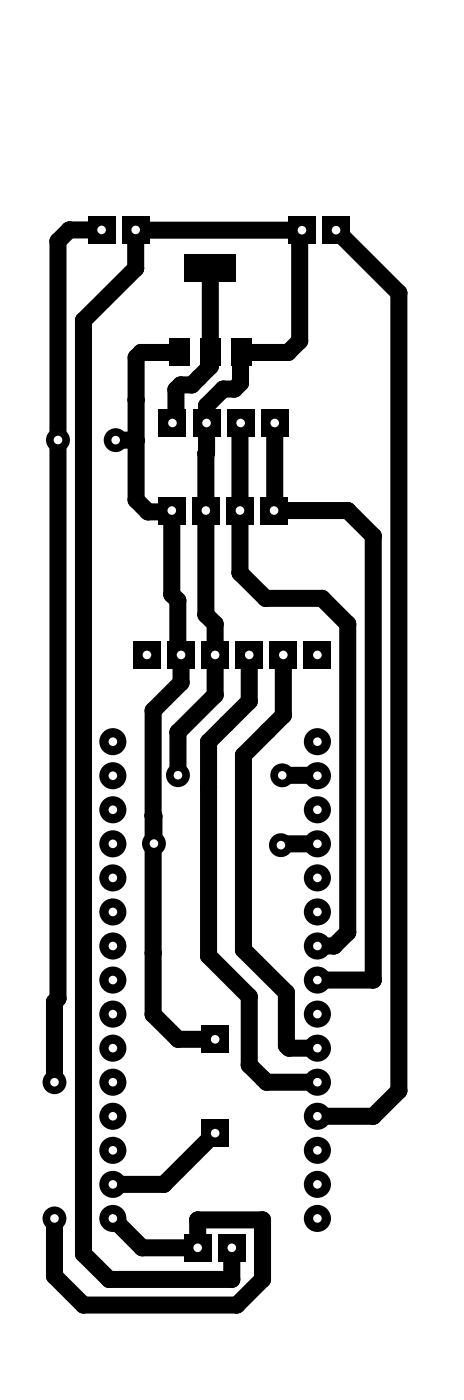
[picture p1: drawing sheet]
<svg xmlns="http://www.w3.org/2000/svg" width="35mm" height="104mm" viewBox="0 0 35 104" stroke-linecap="round" stroke-linejoin="round" font-family="sans-serif">
<g fill="none" stroke="#000" stroke-width="1.3">
<path d="M7.6 17.1h-2.4l-.9 .9v56.5l-.2 .2v6M15.7 20v7.3l-1.4 1.4h-.8l-.4 .4v2.2l-.3 .2M25 17.2l4.7 4.6v59.6l-1.9 1.9h-4.2M8.6 32.8l1.5 .1M13.4 26.3h-2.9l-.4 .4v10.6l.9 .9h1.7l.1-.1v6.2l.4 .5v3.8l.3 .2v2.1l-2.1 2.1v22.7l1.9 1.8h2.7M17.9 31.5v11.2l1.9 1.9h4.2l1.9 1.9v23l-1 1.1h-1.3M18 26.3h3.5l.8-.9v-8.1l.2-.1-12.4-.1v2.9l-3.9 3.9v69.6l1.9 1.9h9.2v-2.3M18.2 26.3l-.3 .2v2.1l-.4 .4h-.9l-1.2 1.3-.1 15.5 .7 .7v5.3l-2.7 2.8v3.2M20.5 31.5l-.1 6.6h5.5l1.9 1.9v33.1h-4.2M18.6 48.8v3.5l-3.1 3v16l3.1 3v5.1l1.3 1.3h3.7M21 57.8h2.7l.1 .2-.2-.1M21.1 48.8v4.6l-3 2.9v14.5l3.2 3.2v4l.2 .2h2.1"/>
<path d="M11.4 60.8l.1 2.1M23.6 62.9h-2.6l-.1 .1M4.1 90.9v4.3l2.1 2.1h11.4l2-1.9v-4.4h-4.9v2.1h-4.1l-2.2-2.2M16 84.5l-3.8 3.8h-3.8"/>
</g>
<g fill="#000">
<circle cx="4.3" cy="18" r=".63"/>
<circle cx="5.2" cy="17.2" r=".63"/>
<circle cx="10.1" cy="17.2" r=".63"/>
<circle cx="22.3" cy="17.3" r=".63"/>
<circle cx="4.3" cy="32.8" r=".89"/>
<circle cx="6.2" cy="23.9" r=".63"/>
<circle cx="10.1" cy="32.8" r=".63"/>
<circle cx="10.1" cy="20" r=".63"/>
<circle cx="10.1" cy="37.3" r=".63"/>
<circle cx="10.1" cy="32.9" r=".63"/>
<circle cx="10.1" cy="29.8" r=".63"/>
<circle cx="10.5" cy="26.3" r=".63"/>
<circle cx="11" cy="38.2" r=".63"/>
<circle cx="12.7" cy="38.2" r=".63"/>
<circle cx="13.1" cy="31.3" r=".63"/>
<circle cx="13.1" cy="29.1" r=".63"/>
<circle cx="13.5" cy="28.7" r=".63"/>
<circle cx="14.3" cy="28.7" r=".63"/>
<circle cx="14.8" cy="28.2" r=".63"/>
<circle cx="15.3" cy="33.8" r=".63"/>
<circle cx="15.4" cy="30.3" r=".63"/>
<circle cx="15.4" cy="33.8" r=".63"/>
<circle cx="15.7" cy="27.3" r=".63"/>
<circle cx="16.6" cy="29" r=".63"/>
<circle cx="17.5" cy="29" r=".63"/>
<circle cx="17.9" cy="31.6" r=".63"/>
<circle cx="17.9" cy="26.5" r=".63"/>
<circle cx="17.9" cy="28.6" r=".63"/>
<circle cx="18.2" cy="26.3" r=".63"/>
<circle cx="20.5" cy="38" r=".63"/>
<circle cx="21.5" cy="26.3" r=".63"/>
<circle cx="22.3" cy="25.4" r=".63"/>
<circle cx="25.9" cy="38.1" r=".63"/>
<circle cx="27.8" cy="40" r=".63"/>
<circle cx="29.7" cy="21.9" r=".63"/>
<circle cx="11.4" cy="53" r=".63"/>
<circle cx="12.8" cy="44.3" r=".63"/>
<circle cx="13.2" cy="48.6" r=".63"/>
<circle cx="13.2" cy="44.8" r=".63"/>
<circle cx="13.3" cy="54.6" r=".63"/>
<circle cx="13.5" cy="50.9" r=".63"/>
<circle cx="15.3" cy="45.9" r=".63"/>
<circle cx="15.5" cy="55.3" r=".63"/>
<circle cx="15.5" cy="58.7" r=".63"/>
<circle cx="16" cy="46.5" r=".63"/>
<circle cx="16" cy="51.8" r=".63"/>
<circle cx="16.9" cy="54" r=".63"/>
<circle cx="17.9" cy="42.7" r=".63"/>
<circle cx="18.1" cy="56.3" r=".63"/>
<circle cx="18.6" cy="52.3" r=".63"/>
<circle cx="19.8" cy="44.6" r=".63"/>
<circle cx="19.9" cy="54.5" r=".63"/>
<circle cx="21.1" cy="53.4" r=".63"/>
<circle cx="23.7" cy="57.8" r=".63"/>
<circle cx="23.8" cy="58" r=".63"/>
<circle cx="24" cy="44.6" r=".63"/>
<circle cx="25.9" cy="46.5" r=".63"/>
<circle cx="4.1" cy="74.7" r=".63"/>
<circle cx="4.3" cy="74.5" r=".63"/>
<circle cx="11.4" cy="71.1" r=".63"/>
<circle cx="11.4" cy="60.8" r=".63"/>
<circle cx="11.4" cy="75.7" r=".63"/>
<circle cx="11.5" cy="60.9" r=".63"/>
<circle cx="13.3" cy="77.5" r=".63"/>
<circle cx="15.5" cy="71.3" r=".63"/>
<circle cx="18.1" cy="70.9" r=".63"/>
<circle cx="18.6" cy="74.3" r=".63"/>
<circle cx="18.6" cy="79.4" r=".63"/>
<circle cx="20.9" cy="63" r=".63"/>
<circle cx="21" cy="62.9" r=".63"/>
<circle cx="21.3" cy="78" r=".63"/>
<circle cx="21.3" cy="74" r=".63"/>
<circle cx="21.5" cy="78.2" r=".63"/>
<circle cx="24.9" cy="70.6" r=".63"/>
<circle cx="25.9" cy="69.6" r=".63"/>
<circle cx="27.8" cy="73.1" r=".63"/>
<circle cx="4.1" cy="95.2" r=".63"/>
<circle cx="6.2" cy="93.5" r=".63"/>
<circle cx="6.2" cy="97.3" r=".63"/>
<circle cx="8.1" cy="95.4" r=".63"/>
<circle cx="10.6" cy="93.1" r=".63"/>
<circle cx="12.2" cy="88.3" r=".63"/>
<circle cx="14.7" cy="91" r=".63"/>
<circle cx="17.3" cy="95.4" r=".63"/>
<circle cx="17.6" cy="97.3" r=".63"/>
<circle cx="19.6" cy="91" r=".63"/>
<circle cx="19.6" cy="95.4" r=".63"/>
<circle cx="19.6" cy="80.5" r=".63"/>
<circle cx="19.9" cy="80.7" r=".63"/>
<circle cx="27.8" cy="83.3" r=".63"/>
<circle cx="29.7" cy="81.4" r=".63"/>
</g>
<circle cx="4.3" cy="32.8" r=".32" fill="#fff"/>
<circle cx="8.6" cy="32.8" r=".89" fill="#000"/>
<circle cx="8.6" cy="32.8" r=".32" fill="#fff"/>
<circle cx="13.3" cy="57.8" r=".89" fill="#000"/>
<circle cx="13.3" cy="57.8" r=".32" fill="#fff"/>
<circle cx="21" cy="57.8" r=".89" fill="#000"/>
<circle cx="21" cy="57.8" r=".32" fill="#fff"/>
<circle cx="20.9" cy="63" r=".89" fill="#000"/>
<circle cx="20.9" cy="63" r=".32" fill="#fff"/>
<circle cx="11.5" cy="62.9" r=".89" fill="#000"/>
<circle cx="11.5" cy="62.9" r=".32" fill="#fff"/>
<path d="M9.9 47.8h2.1v2.1h-2.1z" fill="#000"/>
<circle cx="10.9" cy="48.8" r=".32" fill="#fff"/>
<path d="M12.5 47.8h2v2.1h-2z" fill="#000"/>
<circle cx="13.5" cy="48.8" r=".32" fill="#fff"/>
<path d="M15 47.8h2v2.1h-2z" fill="#000"/>
<circle cx="16" cy="48.8" r=".32" fill="#fff"/>
<path d="M17.6 47.8h2v2.1h-2z" fill="#000"/>
<circle cx="18.6" cy="48.8" r=".32" fill="#fff"/>
<path d="M20.1 47.8h2v2.1h-2z" fill="#000"/>
<circle cx="21.1" cy="48.8" r=".32" fill="#fff"/>
<path d="M22.6 47.8h2.1v2.1h-2.1z" fill="#000"/>
<circle cx="23.6" cy="48.8" r=".32" fill="#fff"/>
<path d="M19.4 37.1h2v2h-2z" fill="#000"/>
<circle cx="20.4" cy="38.1" r=".32" fill="#fff"/>
<path d="M16.9 37.1h2v2h-2z" fill="#000"/>
<circle cx="17.9" cy="38.1" r=".32" fill="#fff"/>
<path d="M14.3 37.1h2v2h-2z" fill="#000"/>
<circle cx="15.3" cy="38.1" r=".32" fill="#fff"/>
<path d="M11.8 37.1h2v2h-2z" fill="#000"/>
<circle cx="12.8" cy="38.1" r=".32" fill="#fff"/>
<path d="M6.6 16.1h2v2.1h-2z" fill="#000"/>
<circle cx="7.6" cy="17.1" r=".32" fill="#fff"/>
<path d="M9.1 16.1h2v2.1h-2z" fill="#000"/>
<circle cx="10.1" cy="17.1" r=".32" fill="#fff"/>
<circle cx="23.6" cy="90.9" r="1.01" fill="#000"/>
<circle cx="23.6" cy="90.9" r=".32" fill="#fff"/>
<circle cx="23.6" cy="88.3" r="1.01" fill="#000"/>
<circle cx="23.6" cy="88.3" r=".32" fill="#fff"/>
<circle cx="23.6" cy="85.8" r="1.01" fill="#000"/>
<circle cx="23.6" cy="85.8" r=".32" fill="#fff"/>
<circle cx="23.6" cy="83.3" r="1.01" fill="#000"/>
<circle cx="23.6" cy="83.3" r=".32" fill="#fff"/>
<circle cx="23.6" cy="80.7" r="1.01" fill="#000"/>
<circle cx="23.6" cy="80.7" r=".32" fill="#fff"/>
<circle cx="23.6" cy="78.2" r="1.01" fill="#000"/>
<circle cx="23.6" cy="78.2" r=".32" fill="#fff"/>
<circle cx="23.6" cy="75.6" r="1.01" fill="#000"/>
<circle cx="23.6" cy="75.6" r=".32" fill="#fff"/>
<circle cx="23.6" cy="73.1" r="1.01" fill="#000"/>
<circle cx="23.6" cy="73.1" r=".32" fill="#fff"/>
<circle cx="23.6" cy="70.6" r="1.01" fill="#000"/>
<circle cx="23.6" cy="70.6" r=".32" fill="#fff"/>
<circle cx="23.6" cy="68" r="1.01" fill="#000"/>
<circle cx="23.6" cy="68" r=".32" fill="#fff"/>
<circle cx="23.6" cy="65.5" r="1.01" fill="#000"/>
<circle cx="23.6" cy="65.5" r=".32" fill="#fff"/>
<circle cx="23.6" cy="62.9" r="1.01" fill="#000"/>
<circle cx="23.6" cy="62.9" r=".32" fill="#fff"/>
<circle cx="23.6" cy="60.4" r="1.01" fill="#000"/>
<circle cx="23.6" cy="60.4" r=".32" fill="#fff"/>
<circle cx="23.6" cy="57.9" r="1.01" fill="#000"/>
<circle cx="23.6" cy="57.9" r=".32" fill="#fff"/>
<circle cx="23.6" cy="55.3" r="1.01" fill="#000"/>
<circle cx="23.6" cy="55.3" r=".32" fill="#fff"/>
<circle cx="8.4" cy="55.3" r="1.01" fill="#000"/>
<circle cx="8.4" cy="55.3" r=".32" fill="#fff"/>
<circle cx="8.4" cy="57.9" r="1.01" fill="#000"/>
<circle cx="8.4" cy="57.9" r=".32" fill="#fff"/>
<circle cx="8.4" cy="60.4" r="1.01" fill="#000"/>
<circle cx="8.4" cy="60.4" r=".32" fill="#fff"/>
<circle cx="8.4" cy="62.9" r="1.01" fill="#000"/>
<circle cx="8.4" cy="62.9" r=".32" fill="#fff"/>
<circle cx="8.4" cy="65.5" r="1.01" fill="#000"/>
<circle cx="8.4" cy="65.5" r=".32" fill="#fff"/>
<circle cx="8.4" cy="68" r="1.01" fill="#000"/>
<circle cx="8.4" cy="68" r=".32" fill="#fff"/>
<circle cx="8.4" cy="70.6" r="1.01" fill="#000"/>
<circle cx="8.4" cy="70.6" r=".32" fill="#fff"/>
<circle cx="8.4" cy="73.1" r="1.01" fill="#000"/>
<circle cx="8.4" cy="73.1" r=".32" fill="#fff"/>
<circle cx="8.4" cy="75.6" r="1.01" fill="#000"/>
<circle cx="8.4" cy="75.6" r=".32" fill="#fff"/>
<circle cx="8.4" cy="78.2" r="1.01" fill="#000"/>
<circle cx="8.4" cy="78.2" r=".32" fill="#fff"/>
<circle cx="8.4" cy="80.7" r="1.01" fill="#000"/>
<circle cx="8.4" cy="80.7" r=".32" fill="#fff"/>
<circle cx="8.4" cy="83.3" r="1.01" fill="#000"/>
<circle cx="8.4" cy="83.3" r=".32" fill="#fff"/>
<circle cx="8.4" cy="85.8" r="1.01" fill="#000"/>
<circle cx="8.4" cy="85.8" r=".32" fill="#fff"/>
<circle cx="8.4" cy="88.3" r="1.01" fill="#000"/>
<circle cx="8.4" cy="88.3" r=".32" fill="#fff"/>
<circle cx="8.4" cy="90.9" r="1.01" fill="#000"/>
<circle cx="8.4" cy="90.9" r=".32" fill="#fff"/>
<path d="M15 76.5h2v2h-2z" fill="#000"/>
<circle cx="16" cy="77.5" r=".32" fill="#fff"/>
<path d="M15 83.5h2v2h-2z" fill="#000"/>
<circle cx="16" cy="84.5" r=".32" fill="#fff"/>
<path d="M13.8 19h3.8v2h-3.8zM24 16.2h2v2h-2zM12.6 25.3h1.5v2h-1.5zM14.9 25.3h1.5v2h-1.5zM17.2 25.3h1.5v2h-1.5z" fill="#000"/>
<circle cx="25" cy="17.2" r=".32" fill="#fff"/>
<path d="M21.5 16.2h2v2h-2z" fill="#000"/>
<circle cx="22.5" cy="17.2" r=".32" fill="#fff"/>
<path d="M19.5 30.5h2v2.1h-2z" fill="#000"/>
<circle cx="20.5" cy="31.5" r=".32" fill="#fff"/>
<path d="M16.9 30.5h2v2.1h-2z" fill="#000"/>
<circle cx="17.9" cy="31.5" r=".32" fill="#fff"/>
<path d="M14.4 30.5h2v2.1h-2z" fill="#000"/>
<circle cx="15.4" cy="31.5" r=".32" fill="#fff"/>
<path d="M11.8 30.5h2.1v2.1h-2.1z" fill="#000"/>
<circle cx="12.8" cy="31.5" r=".32" fill="#fff"/>
<path d="M13.7 92.1h2v2h-2z" fill="#000"/>
<circle cx="14.7" cy="93.1" r=".32" fill="#fff"/>
<path d="M16.3 92.1h2v2h-2z" fill="#000"/>
<circle cx="17.3" cy="93.1" r=".32" fill="#fff"/>
<circle cx="4.1" cy="80.7" r=".89" fill="#000"/>
<circle cx="4.1" cy="80.7" r=".32" fill="#fff"/>
<circle cx="4.1" cy="90.9" r=".89" fill="#000"/>
<circle cx="4.1" cy="90.9" r=".32" fill="#fff"/>
</svg>
